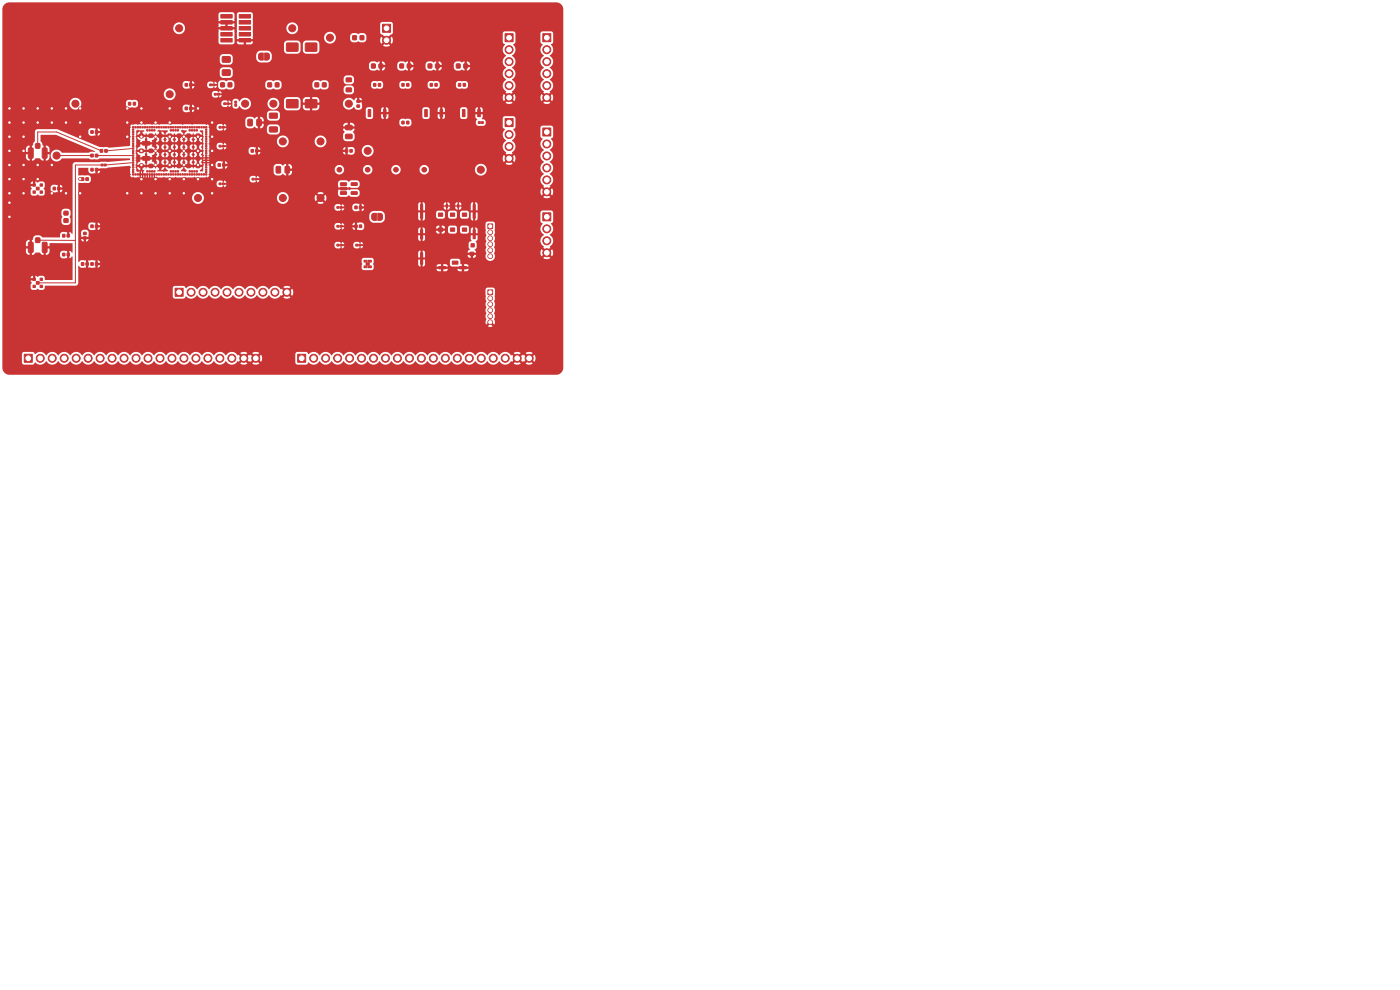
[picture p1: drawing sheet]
<svg xmlns="http://www.w3.org/2000/svg" width="297mm" height="210mm" viewBox="0 0 297 210" stroke-linecap="round" stroke-linejoin="round" font-family="sans-serif">
<g fill="#c83434" stroke="#c83434" stroke-width=".21">
<path d="M71.5 51.8h.4v.4h-.4z"/>
<path d="M72.1 51.8h.4v.4h-.4z"/>
<path d="M37.1 61.2h1.7v1.7h-1.7z"/>
<path d="M7.7 59.7h.6v.6h-.6z"/>
<path d="M7 59h.5v.5h-.5z"/>
<path d="M7 60.5h.5v.5h-.5z"/>
<path d="M8.5 59h.5v.5h-.5z"/>
<path d="M8.5 60.5h.5v.5h-.5z"/>
<path d="M39.3 17.7h.5v.6h-.5z"/>
<path d="M40.2 17.7h.5v.6h-.5z"/>
<path d="M74.8 7.6h.8v.8h-.8z"/>
<path d="M76.4 7.6h.8v.8h-.8z"/>
<path d="M78.8 13.6h.8v.8h-.8z"/>
<path d="M80.4 13.6h.8v.8h-.8z"/>
<path d="M19.3 55.7h.5v.6h-.5z"/>
<path d="M20.2 55.7h.5v.6h-.5z"/>
<path d="M76.2 47.7h.5v.6h-.5z"/>
<path d="M75.3 47.7h.5v.6h-.5z"/>
<path d="M39.3 22.7h.5v.6h-.5z"/>
<path d="M40.2 22.7h.5v.6h-.5z"/>
<path d="M46.9 3.1h2.3v.7h-2.3z"/>
<path d="M50.7 3.1h2.5v.7h-2.5z"/>
<path d="M46.9 4.4h2.3v.7h-2.3z"/>
<path d="M50.7 4.4h2.5v.7h-2.5z"/>
<path d="M46.9 5.6h2.3v.8h-2.3z"/>
<path d="M50.7 5.6h2.5v.8h-2.5z"/>
<path d="M46.9 6.9h2.3v.7h-2.3z"/>
<path d="M50.7 6.9h2.5v.7h-2.5z"/>
<path d="M46.9 8.2h2.3v.7h-2.3z"/>
<path d="M50.7 8.2h2.5v.7h-2.5z"/>
<path d="M90.1 23.3h.5v1.5h-.5z"/>
<path d="M93.3 23.3h.6v1.5h-.6z"/>
<path d="M45.5 19.8h.4v.4h-.4z"/>
<path d="M46.1 19.8h.4v.4h-.4z"/>
<path d="M115.1 7.2h1.7v1.7h-1.7z"/>
<path d="M19.3 47.7h.5v.6h-.5z"/>
<path d="M20.2 47.7h.5v.6h-.5z"/>
<path d="M47.2 14.8h1.5l.2 .2v.9l-.3 .1h-1.3l-.2-.2z"/>
<path d="M47.2 12h1.5l.2 .2v.9l-.3 .1h-1.3l-.2-.2z"/>
<path d="M77.2 55.2h.3v.4h-.3z"/>
<path d="M77.6 55.2h.3v.4h-.3z"/>
<path d="M78.1 55.2h.3v.4h-.3z"/>
<path d="M78.5 55.2h.3v.4h-.3z"/>
<path d="M78.5 56.4h.3v.4h-.3z"/>
<path d="M78.1 56.4h.3v.4h-.3z"/>
<path d="M77.6 56.4h.3v.4h-.3z"/>
<path d="M77.2 56.4h.3v.4h-.3z"/>
<path d="M77.6 55.8h.7v.5h-.7z"/>
<path d="M52.6 25.3h.7l.2 .1 .1 1.1-.2 .2h-.6l-.2-.1z"/>
<path d="M54.5 25.3h.7l.2 .1v1.1l-.1 .2h-.6l-.2-.1z"/>
<path d="M13.3 53.7h.5v.6h-.5z"/>
<path d="M14.2 53.7h.5v.6h-.5z"/>
<path d="M46.3 34.7h.5v.6h-.5z"/>
<path d="M47.2 34.7h.5v.6h-.5z"/>
<path d="M5.1 75.2h1.7v1.7h-1.7z"/>
<path d="M75.5 51.8h.4v.4h-.4z"/>
<path d="M76.1 51.8h.4v.4h-.4z"/>
<path d="M101.5 25.8h.4v.4h-.4z"/>
<path d="M102.1 25.8h.4v.4h-.4z"/>
<path d="M53.5 37.8h.4v.4h-.4z"/>
<path d="M54.1 37.8h.4v.4h-.4z"/>
<path d="M28.3 21.7h.4v.6h-.4z"/>
<path d="M27.3 21.7h.4v.6h-.4z"/>
<path d="M46.5 38.8h.4v.4h-.4z"/>
<path d="M47.1 38.8h.4v.4h-.4z"/>
<path d="M53.3 31.7h.5v.6h-.5z"/>
<path d="M54.2 31.7h.5v.6h-.5z"/>
<path d="M71.5 43.8h.4v.4h-.4z"/>
<path d="M72.1 43.8h.4v.4h-.4z"/>
<path d="M84.8 13.6h.8v.8h-.8z"/>
<path d="M86.4 13.6h.8v.8h-.8z"/>
<path d="M55 11.4l.3-.1h.6v1.5l-.6-.1-.3-.1z"/>
<path d="M56.1 11.3h.7l.3 .3v.7l-.3 .4-.7 .1z"/>
<path d="M13.3 49.7h.5v.6h-.5z"/>
<path d="M14.2 49.7h.5v.6h-.5z"/>
<path d="M17.3 37.7h.5v.6h-.5z"/>
<path d="M18.2 37.7h.5v.6h-.5z"/>
<path d="M46.8 17.6h.8v.8h-.8z"/>
<path d="M48.4 17.6h.8v.8h-.8z"/>
<path d="M75.7 22.3h.6v.4h-.6z"/>
<path d="M75.7 21.3h.6v.4h-.6z"/>
<path d="M96.8 13.6h.8v.8h-.8z"/>
<path d="M98.4 13.6h.8v.8h-.8z"/>
<path d="M47.5 21.8h.4v.4h-.4z"/>
<path d="M48.1 21.8h.4v.4h-.4z"/>
<path d="M85.3 17.7h.4v.6h-.4z"/>
<path d="M86.3 17.7h.4v.6h-.4z"/>
<path d="M78.1 23.3h.5v1.5h-.5z"/>
<path d="M81.3 23.3h.6v1.5h-.6z"/>
<path d="M7.7 39.7h.6v.6h-.6z"/>
<path d="M7 39h.5v.5h-.5z"/>
<path d="M7 40.5h.5v.5h-.5z"/>
<path d="M8.5 39h.5v.5h-.5z"/>
<path d="M8.5 40.5h.5v.5h-.5z"/>
<path d="M75.3 43.7h.5v.6h-.5z"/>
<path d="M76.2 43.7h.5v.6h-.5z"/>
<path d="M57.2 24h1.5l.2 .2v.7l-.3 .2h-1.3l-.2-.2z"/>
<path d="M57.2 27l1.5-.1 .2 .3v.7l-.3 .1h-1.3l-.2-.2z"/>
<path d="M103.5 47.5h1v1h-1z"/>
<path d="M115.1 27.2h1.7v1.7h-1.7z"/>
<path d="M79.3 17.7h.4v.6h-.4z"/>
<path d="M80.3 17.7h.4v.6h-.4z"/>
<path d="M46.5 30.8h.4v.4h-.4z"/>
<path d="M47.1 30.8h.4v.4h-.4z"/>
<path d="M22.2 31.7h.5v.6h-.5z"/>
<path d="M21.3 31.7h.5v.6h-.5z"/>
<path d="M17.7 49.3h.6v.5h-.6z"/>
<path d="M17.7 50.2h.6v.5h-.6z"/>
<path d="M46.5 26.8h.4v.4h-.4z"/>
<path d="M47.1 26.8h.4v.4h-.4z"/>
<path d="M93 45.2h.9v.7h-.9z"/>
<path d="M95.5 45.2h.9v.7h-.9z"/>
<path d="M98.1 45.2h.9v.7h-.9z"/>
<path d="M93 48.4h.9v.7h-.9z"/>
<path d="M95.5 48.4h.9v.7h-.9z"/>
<path d="M98.1 48.4h.9v.7h-.9z"/>
<path d="M99.9 51.7h.7v.7h-.7z"/>
<path d="M95.9 55.4h1.2v.6h-1.2z"/>
<path d="M89.2 43.4h.5v2.9h-.5z"/>
<path d="M89.2 48.7h.5v1.9h-.5z"/>
<path d="M89.2 53.6h.5v2.4h-.5z"/>
<path d="M93.1 56.5h1.4v.5h-1.4z"/>
<path d="M94.6 43.4h.3v.6h-.3z"/>
<path d="M97.1 43.4h.3v.6h-.3z"/>
<path d="M97.5 56.5h1.4v.5h-1.4z"/>
<path d="M99.7 53.5h.8v.7h-.8z"/>
<path d="M100.4 43.4h.4v2.9h-.4z"/>
<path d="M100.4 48.7h.4v1.9h-.4z"/>
<path d="M73.5 18.7l1-.1 .1 .8-.2 .1h-.9l-.1-.2z"/>
<path d="M73.5 16.6l1-.1 .1 .7-.2 .2h-.9l-.1-.2z"/>
<path d="M66.8 17.6h.8v.8h-.8z"/>
<path d="M68.4 17.6h.8v.8h-.8z"/>
<path d="M63.1 75.2h1.7v1.7h-1.7z"/>
<path d="M22.1 34.8h.4v.4h-.4z"/>
<path d="M21.5 34.8h.4v.4h-.4z"/>
<path d="M85.3 25.7h.4v.6h-.4z"/>
<path d="M86.3 25.7h.4v.6h-.4z"/>
<path d="M90.8 13.6h.8v.8h-.8z"/>
<path d="M92.4 13.6h.8v.8h-.8z"/>
<path d="M115.1 45.2h1.7v1.7h-1.7z"/>
<path d="M58.6 35.3h.7l.2 .1 .1 1.1-.2 .2h-.6l-.2-.1z"/>
<path d="M60.5 35.3h.7l.2 .1 .1 1.1-.2 .2h-.6l-.2-.1z"/>
<path d="M91.3 17.7h.4v.6h-.4z"/>
<path d="M92.3 17.7h.4v.6h-.4z"/>
<path d="M71.5 47.8h.4v.4h-.4z"/>
<path d="M72.1 47.8h.4v.4h-.4z"/>
<path d="M49.8 22.1h.4v.4h-.4z"/>
<path d="M49.8 21.5h.4v.4h-.4z"/>
<path d="M11.3 39.7h.5v.6h-.5z"/>
<path d="M12.2 39.7h.5v.6h-.5z"/>
<path d="M72.2 38.8h1.2l.1 .5h-1.2z"/>
<path d="M72.2 39.7h1.2l.1 .5-1.2 .1z"/>
<path d="M72.2 40.7h1.2l.1 .5h-1.2z"/>
<path d="M74.5 40.7h1.2l.1 .5h-1.2z"/>
<path d="M74.5 38.8h1.2l.1 .5h-1.2z"/>
<path d="M7.6 50.5h.8v.9h-.8z"/>
<path d="M9 51.4h.8l.2 .1v1.8l-.2 .3h-.6l-.2-.2z"/>
<path d="M6.1 51.4h.7l.2 .1v1.8l-.1 .3h-.7l-.2-.2z"/>
<path d="M7.6 30.5h.8v.9h-.8z"/>
<path d="M9 31.4h.8l.2 .1v1.8l-.2 .3h-.6l-.2-.2z"/>
<path d="M6.1 31.4h.7l.2 .1v1.8l-.1 .3h-.7l-.2-.2z"/>
<path d="M107.1 25.2h1.8v1.7h-1.8z"/>
<path d="M56.8 17.6h.8v.8h-.8z"/>
<path d="M58.4 17.6h.8v.8h-.8z"/>
<path d="M43.6 36.9h.3v.2h-.3z"/>
<path d="M43.6 36.4h.3v.2h-.3z"/>
<path d="M43.6 35.9h.3v.2h-.3z"/>
<path d="M43.6 35.4h.3v.2h-.3z"/>
<path d="M43.6 34.9h.3v.2h-.3z"/>
<path d="M43.6 34.4h.3v.2h-.3z"/>
<path d="M43.6 33.9h.3v.2h-.3z"/>
<path d="M43.6 33.4h.3v.2h-.3z"/>
<path d="M43.6 32.9h.3v.2h-.3z"/>
<path d="M43.6 32.4h.3v.2h-.3z"/>
<path d="M43.6 31.9h.3v.2h-.3z"/>
<path d="M43.6 31.4h.3v.2h-.3z"/>
<path d="M43.6 30.9h.3v.2h-.3z"/>
<path d="M43.6 30.4h.3v.2h-.3z"/>
<path d="M43.6 29.9h.3v.2h-.3z"/>
<path d="M43.6 29.4h.3v.2h-.3z"/>
<path d="M43.6 28.9h.3v.2h-.3z"/>
<path d="M43.6 28.4h.3v.2h-.3z"/>
<path d="M43.6 27.9h.3v.2h-.3z"/>
<path d="M43.6 27.4h.3v.2h-.3z"/>
<path d="M43.6 26.9h.3v.2h-.3z"/>
<path d="M43.1 26.9h.3v.2h-.3z"/>
<path d="M42.6 26.9h.3v.2h-.3z"/>
<path d="M42.1 26.9h.3v.2h-.3z"/>
<path d="M41.6 26.9h.3v.2h-.3z"/>
<path d="M41.1 26.9h.3v.2h-.3z"/>
<path d="M40.6 26.9h.3v.2h-.3z"/>
<path d="M40.1 26.9h.3v.2h-.3z"/>
<path d="M39.6 26.9h.3v.2h-.3z"/>
<path d="M39.1 26.9h.3v.2h-.3z"/>
<path d="M38.6 26.9h.3v.2h-.3z"/>
<path d="M38.1 26.9h.3v.2h-.3z"/>
<path d="M37.6 26.9h.3v.2h-.3z"/>
<path d="M37.1 26.9h.3v.2h-.3z"/>
<path d="M36.6 26.9h.3v.2h-.3z"/>
<path d="M36.1 26.9h.3v.2h-.3z"/>
<path d="M35.6 26.9h.3v.2h-.3z"/>
<path d="M35.1 26.9h.3v.2h-.3z"/>
<path d="M34.6 26.9h.3v.2h-.3z"/>
<path d="M34.1 26.9h.3v.2h-.3z"/>
<path d="M33.6 26.9h.3v.2h-.3z"/>
<path d="M33.1 26.9h.3v.2h-.3z"/>
<path d="M32.6 26.9h.3v.2h-.3z"/>
<path d="M32.1 26.9h.3v.2h-.3z"/>
<path d="M31.6 26.9h.3v.2h-.3z"/>
<path d="M31.1 26.9h.3v.2h-.3z"/>
<path d="M30.6 26.9h.3v.2h-.3z"/>
<path d="M30.1 26.9h.3v.2h-.3z"/>
<path d="M29.6 26.9h.3v.2h-.3z"/>
<path d="M29.1 26.9h.3v.2h-.3z"/>
<path d="M28.6 26.9h.3v.2h-.3z"/>
<path d="M28.1 26.9h.3v.2h-.3z"/>
<path d="M28.1 27.4h.3v.2h-.3z"/>
<path d="M28.1 27.9h.3v.2h-.3z"/>
<path d="M28.1 28.4h.3v.2h-.3z"/>
<path d="M28.1 28.9h.3v.2h-.3z"/>
<path d="M28.1 29.4h.3v.2h-.3z"/>
<path d="M28.1 29.9h.3v.2h-.3z"/>
<path d="M28.1 30.4h.3v.2h-.3z"/>
<path d="M28.1 30.9h.3v.2h-.3z"/>
<path d="M28.1 31.4h.3v.2h-.3z"/>
<path d="M28.1 31.9h.3v.2h-.3z"/>
<path d="M28.1 32.4h.3v.2h-.3z"/>
<path d="M28.1 32.9h.3v.2h-.3z"/>
<path d="M28.1 33.4h.3v.2h-.3z"/>
<path d="M28.1 33.9h.3v.2h-.3z"/>
<path d="M28.1 34.4h.3v.2h-.3z"/>
<path d="M28.1 34.9h.3v.2h-.3z"/>
<path d="M28.1 35.4h.3v.2h-.3z"/>
<path d="M28.1 35.9h.3v.2h-.3z"/>
<path d="M28.1 36.4h.3v.2h-.3z"/>
<path d="M28.1 36.9h.3v.2h-.3z"/>
<path d="M28.6 36.9h.3v.2h-.3z"/>
<path d="M29.1 36.9h.3v.2h-.3z"/>
<path d="M29.6 36.9h.3v.2h-.3z"/>
<path d="M30.1 36.9h.3v.2h-.3z"/>
<path d="M30.6 36.9h.3v.2h-.3z"/>
<path d="M31.1 36.9h.3v.2h-.3z"/>
<path d="M31.6 36.9h.3v.2h-.3z"/>
<path d="M32.1 36.9h.3v.2h-.3z"/>
<path d="M32.6 36.9h.3v.2h-.3z"/>
<path d="M33.1 36.9h.3v.2h-.3z"/>
<path d="M33.6 36.9h.3v.2h-.3z"/>
<path d="M34.1 36.9h.3v.2h-.3z"/>
<path d="M34.6 36.9h.3v.2h-.3z"/>
<path d="M35.1 36.9h.3v.2h-.3z"/>
<path d="M35.6 36.9h.3v.2h-.3z"/>
<path d="M36.1 36.9h.3v.2h-.3z"/>
<path d="M36.6 36.9h.3v.2h-.3z"/>
<path d="M37.1 36.9h.3v.2h-.3z"/>
<path d="M37.6 36.9h.3v.2h-.3z"/>
<path d="M38.1 36.9h.3v.2h-.3z"/>
<path d="M38.6 36.9h.3v.2h-.3z"/>
<path d="M39.1 36.9h.3v.2h-.3z"/>
<path d="M39.6 36.9h.3v.2h-.3z"/>
<path d="M40.1 36.9h.3v.2h-.3z"/>
<path d="M40.6 36.9h.3v.2h-.3z"/>
<path d="M41.1 36.9h.3v.2h-.3z"/>
<path d="M41.6 36.9h.3v.2h-.3z"/>
<path d="M42.1 36.9h.3v.2h-.3z"/>
<path d="M42.6 36.9h.3v.2h-.3z"/>
<path d="M43.1 36.9h.3v.2h-.3z"/>
<path d="M41.7 34.9h.6v.6h-.6z"/>
<path d="M41.7 33.3h.6v.6h-.6z"/>
<path d="M41.7 31.7h.6v.6h-.6z"/>
<path d="M41.7 30.1h.6v.6h-.6z"/>
<path d="M41.7 28.5h.6v.6h-.6z"/>
<path d="M39.7 34.9h.6v.6h-.6z"/>
<path d="M39.7 33.3h.6v.6h-.6z"/>
<path d="M39.7 31.7h.6v.6h-.6z"/>
<path d="M39.7 30.1h.6v.6h-.6z"/>
<path d="M39.7 28.5h.6v.6h-.6z"/>
<path d="M37.7 34.9h.6v.6h-.6z"/>
<path d="M37.7 33.3h.6v.6h-.6z"/>
<path d="M37.7 31.7h.6v.6h-.6z"/>
<path d="M37.7 30.1h.6v.6h-.6z"/>
<path d="M37.7 28.5h.6v.6h-.6z"/>
<path d="M35.7 34.9h.6v.6h-.6z"/>
<path d="M35.7 33.3h.6v.6h-.6z"/>
<path d="M35.7 31.7h.6v.6h-.6z"/>
<path d="M35.7 30.1h.6v.6h-.6z"/>
<path d="M35.7 28.5h.6v.6h-.6z"/>
<path d="M33.7 34.9h.6v.6h-.6z"/>
<path d="M33.7 33.3h.6v.6h-.6z"/>
<path d="M33.7 31.7h.6v.6h-.6z"/>
<path d="M33.7 30.1h.6v.6h-.6z"/>
<path d="M33.7 28.5h.6v.6h-.6z"/>
<path d="M31.7 34.9h.6v.6h-.6z"/>
<path d="M31.7 31.7h.6v.6h-.6z"/>
<path d="M31.7 28.5h.6v.6h-.6z"/>
<path d="M30.3 33.3l1.4-.1 .1 .7-.2 .1h-1.3l-.1-.2z"/>
<path d="M30.3 30.1l1.4-.1 .1 .7-.2 .1h-1.3l-.1-.2z"/>
<path d="M29.7 34.9h.6v.6h-.6z"/>
<path d="M29.7 31.7h.6v.6h-.6z"/>
<path d="M29.7 28.5h.6v.6h-.6z"/>
<path d="M41.6 27.5h.3v.3h-.3z"/>
<path d="M41.1 27.5h.3v.3h-.3z"/>
<path d="M40.6 27.5h.3v.3h-.3z"/>
<path d="M40.1 27.5h.3v.3h-.3z"/>
<path d="M37.6 27.5h.3v.3h-.3z"/>
<path d="M37.1 27.5h.3v.3h-.3z"/>
<path d="M36.6 27.5h.3v.3h-.3z"/>
<path d="M36.1 27.5h.3v.3h-.3z"/>
<path d="M32.6 27.5h.3v.3h-.3z"/>
<path d="M32.1 27.5h.3v.3h-.3z"/>
<path d="M31.6 27.5h.3v.3h-.3z"/>
<path d="M31.1 27.5h.3v.3h-.3z"/>
<path d="M31.1 36.2h.3v.3h-.3z"/>
<path d="M31.6 36.2h.3v.3h-.3z"/>
<path d="M32.1 36.2h.3v.3h-.3z"/>
<path d="M32.6 36.2h.3v.3h-.3z"/>
<path d="M36.1 36.2h.3v.3h-.3z"/>
<path d="M36.6 36.2h.3v.3h-.3z"/>
<path d="M37.1 36.2h.3v.3h-.3z"/>
<path d="M37.6 36.2h.3v.3h-.3z"/>
<path d="M40.1 36.2h.3v.3h-.3z"/>
<path d="M40.6 36.2h.3v.3h-.3z"/>
<path d="M41.1 36.2h.3v.3h-.3z"/>
<path d="M41.6 36.2h.3v.3h-.3z"/>
<path d="M103.5 61.5h1v1h-1z"/>
<path d="M20.2 32.7h.5v.6h-.5z"/>
<path d="M19.3 32.7h.5v.6h-.5z"/>
<path d="M13.6 46.4h.8v.8h-.8z"/>
<path d="M13.6 44.8h.8v.8h-.8z"/>
<path d="M60.8 21.2h2.4v1.6h-2.4z"/>
<path d="M64.8 21.2h2.4v1.6h-2.4z"/>
<path d="M81.1 5.2h1.7v1.7h-1.7z"/>
<path d="M19.3 27.7h.5v.6h-.5z"/>
<path d="M20.2 27.7h.5v.6h-.5z"/>
<path d="M17.3 55.7h.5v.6h-.5z"/>
<path d="M18.2 55.7h.5v.6h-.5z"/>
<path d="M44.5 17.8h.4v.4h-.4z"/>
<path d="M45.1 17.8h.4v.4h-.4z"/>
<path d="M73.3 28.5h1.3l.1 .2v.6l-.2 .2-1.1-.1-.1-.2z"/>
<path d="M73.3 26.6h1.3l.1 .2v.6l-.2 .2-1.1-.1-.1-.2z"/>
<path d="M97.3 17.7h.4v.6h-.4z"/>
<path d="M98.3 17.7h.4v.6h-.4z"/>
<path d="M74.2 31.7h.5v.6h-.5z"/>
<path d="M73.3 31.7h.5v.6h-.5z"/>
<path d="M98.1 23.3h.5v1.5h-.5z"/>
<path d="M101.3 23.3h.6v1.5h-.6z"/>
<path d="M107.1 7.2h1.8v1.7h-1.8z"/>
<path d="M79 45.4l.8-.1v1.5l-.6-.1-.3-.3v-.7z"/>
<path d="M80.1 45.3h.7l.3 .3v.7l-.3 .4-.7 .1z"/>
<path d="M19.3 35.7h.5v.6h-.5z"/>
<path d="M20.2 35.7h.5v.6h-.5z"/>
<path d="M60.8 9.2h2.4v1.6h-2.4z"/>
<path d="M64.8 9.2h2.4v1.6h-2.4z"/>
<circle cx="40.5" cy="62" r=".85"/>
<circle cx="43.1" cy="62" r=".85"/>
<circle cx="45.6" cy="62" r=".85"/>
<circle cx="48.2" cy="62" r=".85"/>
<circle cx="50.7" cy="62" r=".85"/>
<circle cx="53.2" cy="62" r=".85"/>
<circle cx="55.8" cy="62" r=".85"/>
<circle cx="58.3" cy="62" r=".85"/>
<circle cx="60.9" cy="62" r=".85"/>
<circle cx="60" cy="30" r=".75"/>
<circle cx="78" cy="36" r=".5"/>
<circle cx="116" cy="10.5" r=".85"/>
<circle cx="116" cy="13.1" r=".85"/>
<circle cx="116" cy="15.6" r=".85"/>
<circle cx="116" cy="18.2" r=".85"/>
<circle cx="116" cy="20.7" r=".85"/>
<circle cx="84" cy="36" r=".5"/>
<circle cx="52" cy="22" r=".75"/>
<circle cx="8.5" cy="76" r=".85"/>
<circle cx="11.1" cy="76" r=".85"/>
<circle cx="13.6" cy="76" r=".85"/>
<circle cx="16.2" cy="76" r=".85"/>
<circle cx="18.7" cy="76" r=".85"/>
<circle cx="21.2" cy="76" r=".85"/>
<circle cx="23.8" cy="76" r=".85"/>
<circle cx="26.3" cy="76" r=".85"/>
<circle cx="28.9" cy="76" r=".85"/>
<circle cx="31.4" cy="76" r=".85"/>
<circle cx="33.9" cy="76" r=".85"/>
<circle cx="36.5" cy="76" r=".85"/>
<circle cx="39" cy="76" r=".85"/>
<circle cx="41.6" cy="76" r=".85"/>
<circle cx="44.1" cy="76" r=".85"/>
<circle cx="46.6" cy="76" r=".85"/>
<circle cx="49.2" cy="76" r=".85"/>
<circle cx="51.7" cy="76" r=".85"/>
<circle cx="54.3" cy="76" r=".85"/>
<circle cx="68" cy="42" r=".75"/>
<circle cx="42" cy="42" r=".75"/>
<circle cx="60" cy="42" r=".75"/>
<circle cx="62" cy="6" r=".75"/>
<circle cx="72" cy="36" r=".5"/>
<circle cx="16" cy="22" r=".75"/>
<circle cx="68" cy="30" r=".75"/>
<circle cx="58" cy="22" r=".75"/>
<circle cx="104" cy="49.3" r=".5"/>
<circle cx="104" cy="50.5" r=".5"/>
<circle cx="104" cy="51.8" r=".5"/>
<circle cx="104" cy="53.1" r=".5"/>
<circle cx="104" cy="54.4" r=".5"/>
<circle cx="70" cy="8" r=".75"/>
<circle cx="116" cy="30.5" r=".85"/>
<circle cx="116" cy="33.1" r=".85"/>
<circle cx="116" cy="35.6" r=".85"/>
<circle cx="116" cy="38.2" r=".85"/>
<circle cx="116" cy="40.7" r=".85"/>
<circle cx="66.5" cy="76" r=".85"/>
<circle cx="69.1" cy="76" r=".85"/>
<circle cx="71.6" cy="76" r=".85"/>
<circle cx="74.2" cy="76" r=".85"/>
<circle cx="76.7" cy="76" r=".85"/>
<circle cx="79.2" cy="76" r=".85"/>
<circle cx="81.8" cy="76" r=".85"/>
<circle cx="84.3" cy="76" r=".85"/>
<circle cx="86.9" cy="76" r=".85"/>
<circle cx="89.4" cy="76" r=".85"/>
<circle cx="91.9" cy="76" r=".85"/>
<circle cx="94.5" cy="76" r=".85"/>
<circle cx="97" cy="76" r=".85"/>
<circle cx="99.6" cy="76" r=".85"/>
<circle cx="102.1" cy="76" r=".85"/>
<circle cx="104.6" cy="76" r=".85"/>
<circle cx="107.2" cy="76" r=".85"/>
<circle cx="109.7" cy="76" r=".85"/>
<circle cx="112.3" cy="76" r=".85"/>
<circle cx="116" cy="48.5" r=".85"/>
<circle cx="116" cy="51.1" r=".85"/>
<circle cx="116" cy="53.6" r=".85"/>
<circle cx="74" cy="22" r=".75"/>
<circle cx="90" cy="36" r=".5"/>
<circle cx="12" cy="33" r=".75"/>
<circle cx="36" cy="20" r=".75"/>
<circle cx="78" cy="32" r=".75"/>
<circle cx="38" cy="6" r=".75"/>
<circle cx="102" cy="36" r=".75"/>
<circle cx="108" cy="28.5" r=".85"/>
<circle cx="108" cy="31.1" r=".85"/>
<circle cx="108" cy="33.6" r=".85"/>
<circle cx="104" cy="63.3" r=".5"/>
<circle cx="104" cy="64.5" r=".5"/>
<circle cx="104" cy="65.8" r=".5"/>
<circle cx="104" cy="67.1" r=".5"/>
<circle cx="104" cy="68.4" r=".5"/>
<circle cx="82" cy="8.5" r=".85"/>
<circle cx="108" cy="10.5" r=".85"/>
<circle cx="108" cy="13.1" r=".85"/>
<circle cx="108" cy="15.6" r=".85"/>
<circle cx="108" cy="18.2" r=".85"/>
<circle cx="108" cy="20.7" r=".85"/>
<circle cx="42" cy="29" r=".3"/>
<circle cx="5" cy="35" r=".3"/>
<circle cx="5" cy="26" r=".3"/>
<circle cx="42" cy="38" r=".3"/>
<circle cx="17" cy="26" r=".3"/>
<circle cx="2" cy="29" r=".3"/>
<circle cx="36" cy="26" r=".3"/>
<circle cx="27" cy="29" r=".3"/>
<circle cx="42" cy="35" r=".3"/>
<circle cx="36" cy="23" r=".3"/>
<circle cx="45" cy="26" r=".3"/>
<circle cx="17" cy="29" r=".3"/>
<circle cx="39" cy="35" r=".3"/>
<circle cx="5" cy="32" r=".3"/>
<circle cx="30" cy="41" r=".3"/>
<circle cx="2" cy="26" r=".3"/>
<circle cx="14" cy="23" r=".3"/>
<circle cx="45" cy="41" r=".3"/>
<circle cx="17" cy="41" r=".3"/>
<circle cx="45" cy="32" r=".3"/>
<circle cx="2" cy="35" r=".3"/>
<circle cx="42" cy="32" r=".3"/>
<circle cx="36" cy="32" r=".3"/>
<circle cx="27" cy="26" r=".3"/>
<circle cx="8" cy="26" r=".3"/>
<circle cx="2" cy="38" r=".3"/>
<circle cx="8" cy="38" r=".3"/>
<circle cx="45" cy="38" r=".3"/>
<circle cx="11" cy="23" r=".3"/>
<circle cx="33" cy="29" r=".3"/>
<circle cx="45" cy="29" r=".3"/>
<circle cx="17" cy="23" r=".3"/>
<circle cx="33" cy="26" r=".3"/>
<circle cx="36" cy="41" r=".3"/>
<circle cx="39" cy="29" r=".3"/>
<circle cx="45" cy="35" r=".3"/>
<circle cx="33" cy="41" r=".3"/>
<circle cx="33" cy="35" r=".3"/>
<circle cx="42" cy="23" r=".3"/>
<circle cx="30" cy="35" r=".3"/>
<circle cx="5" cy="41" r=".3"/>
<circle cx="11" cy="26" r=".3"/>
<circle cx="5" cy="23" r=".3"/>
<circle cx="2" cy="32" r=".3"/>
<circle cx="2" cy="46" r=".3"/>
<circle cx="30" cy="29" r=".3"/>
<circle cx="8" cy="35" r=".3"/>
<circle cx="36" cy="29" r=".3"/>
<circle cx="30" cy="38" r=".3"/>
<circle cx="39" cy="38" r=".3"/>
<circle cx="30" cy="26" r=".3"/>
<circle cx="11" cy="41" r=".3"/>
<circle cx="14" cy="41" r=".3"/>
<circle cx="39" cy="32" r=".3"/>
<circle cx="30" cy="32" r=".3"/>
<circle cx="2" cy="41" r=".3"/>
<circle cx="8" cy="23" r=".3"/>
<circle cx="27" cy="23" r=".3"/>
<circle cx="2" cy="43" r=".3"/>
<circle cx="27" cy="41" r=".3"/>
<circle cx="2" cy="23" r=".3"/>
<circle cx="39" cy="41" r=".3"/>
<circle cx="33" cy="32" r=".3"/>
<circle cx="36" cy="35" r=".3"/>
<circle cx="36" cy="38" r=".3"/>
<circle cx="30" cy="23" r=".3"/>
<circle cx="14" cy="26" r=".3"/>
<circle cx="5" cy="29" r=".3"/>
<circle cx="11" cy="35" r=".3"/>
<circle cx="5" cy="38" r=".3"/>
<circle cx="33" cy="38" r=".3"/>
<circle cx="17" cy="38" r=".3"/>
</g>
<path d="M8 31v-3h4l9.5 4M12 33h7.5M20.5 33h7.7M21.7 35h-5.7v25h-8M28.2 31.5l-5.7 .5M28.2 34.5l-5.9 .5M8 51h8" fill="none" stroke="#c83434" stroke-width=".21"/>
<path d="M.9 1l.5-.4 .6-.1h116a1.5 1.5 0 0 1 1.5 1.5v76a1.5 1.5 0 0 1-1.5 1.5h-116a1.5 1.5 0 0 1-1.5-1.5v-2.9h4.1l.1 1.9 .3 .3h2l.4-.4a1.49 1.49 0 0 0 2.4-.3 1.45 1.45 0 0 0 2.6 0 1.45 1.45 0 0 0 2.5 0 1.45 1.45 0 0 0 2.5 0 1.45 1.45 0 0 0 2.6 0 1.45 1.45 0 0 0 2.5 0 1.45 1.45 0 0 0 2.6 0 1.45 1.45 0 0 0 2.5 0 1.45 1.45 0 0 0 2.5 0 1.45 1.45 0 0 0 2.6 0 1.45 1.45 0 0 0 2.5 0 1.45 1.45 0 0 0 2.6 0 1.45 1.45 0 0 0 2.5 0 1.45 1.45 0 0 0 2.5 0 1.45 1.45 0 0 0 2.6 0 1.45 1.45 0 0 0 2.5 0 1.45 1.45 0 0 0 2.6 0l.1 .2 .6-.7 .4 .4-.6 .7a1.34 1.34 0 0 0 1.5-.1l-.7-.6 .4-.4 .6 .7 .2-.2 .1 .2 .7-.7 .3 .4-.6 .6a1.33 1.33 0 0 0 1.5 0l-.6-.6 .3-.4 .7 .6a1.34 1.34 0 0 0 0-1.5l-.7 .7-.3-.4 .4-.4h7.8l.1 1.9 .2 .3h2.1l.4-.4a1.49 1.49 0 0 0 2.4-.3 1.45 1.45 0 0 0 2.6 0 1.45 1.45 0 0 0 2.5 0 1.45 1.45 0 0 0 2.5 0 1.45 1.45 0 0 0 2.6 0 1.45 1.45 0 0 0 2.5 0 1.45 1.45 0 0 0 2.6 0 1.45 1.45 0 0 0 2.5 0 1.45 1.45 0 0 0 2.5 0 1.45 1.45 0 0 0 2.6 0 1.45 1.45 0 0 0 2.5 0 1.45 1.45 0 0 0 2.6 0 1.45 1.45 0 0 0 2.5 0 1.45 1.45 0 0 0 2.5 0 1.45 1.45 0 0 0 2.6 0 1.45 1.45 0 0 0 2.5 0 1.45 1.45 0 0 0 2.6 0l.1 .2 .6-.7 .4 .4-.6 .7a1.34 1.34 0 0 0 1.5-.1l-.7-.6 .4-.4 .6 .7 .2-.2 .1 .2 .7-.7 .3 .4-.6 .6a1.33 1.33 0 0 0 1.5 0l-.6-.6 .3-.4 .7 .6a1.34 1.34 0 0 0 0-1.5l-.7 .7-.3-.4 .6-.7a1.34 1.34 0 0 0-1.5 .1l.6 .6-.3 .4-.7-.7-.1 .2-.2-.2-.6 .7-.4-.4 .7-.6a1.33 1.33 0 0 0-1.5 0l.6 .6-.4 .4-.6-.7-.1 .2a1.51 1.51 0 0 0-2.6 0 1.45 1.45 0 0 0-2.5 0 1.45 1.45 0 0 0-2.6 0 1.45 1.45 0 0 0-2.5 0 1.45 1.45 0 0 0-2.6 0 1.45 1.45 0 0 0-2.5 0 1.45 1.45 0 0 0-2.5 0 1.45 1.45 0 0 0-2.6 0 1.45 1.45 0 0 0-2.5 0 1.45 1.45 0 0 0-2.6 0 1.45 1.45 0 0 0-2.5 0 1.45 1.45 0 0 0-2.5 0 1.45 1.45 0 0 0-2.6 0 1.45 1.45 0 0 0-2.5 0 1.45 1.45 0 0 0-2.6 0 1.45 1.45 0 0 0-2.5 0 1.48 1.48 0 0 0-2.4-.3l-.2-.3-.3-.2-1.9 .1-.4 .4h-7.8l.2-.2a1.33 1.33 0 0 0-1.5 0l.6 .6-.3 .4-.7-.7-.1 .2-.2-.2-.6 .7-.4-.4 .7-.6a1.33 1.33 0 0 0-1.5 0l.6 .6-.4 .4-.6-.7-.1 .2a1.51 1.51 0 0 0-2.6 0 1.45 1.45 0 0 0-2.5 0 1.45 1.45 0 0 0-2.6 0 1.45 1.45 0 0 0-2.5 0 1.45 1.45 0 0 0-2.6 0 1.45 1.45 0 0 0-2.5 0 1.45 1.45 0 0 0-2.5 0 1.45 1.45 0 0 0-2.6 0 1.45 1.45 0 0 0-2.5 0 1.45 1.45 0 0 0-2.6 0 1.45 1.45 0 0 0-2.5 0 1.45 1.45 0 0 0-2.5 0 1.45 1.45 0 0 0-2.6 0 1.45 1.45 0 0 0-2.5 0 1.45 1.45 0 0 0-2.6 0 1.45 1.45 0 0 0-2.5 0 1.48 1.48 0 0 0-2.4-.3l-.2-.3-.3-.2-1.9 .1-.4 .4h-4.1v-5.9h103l.4 .2 .6-.2-.5-.5-.5 .5h-103v-8.7h6l.1 .7 .4 .3h.6l.4-.3 .4 .3h.7l.4-.4h27.1l.1 1.9 .2 .3h2.1l.4-.4a1.56 1.56 0 0 0 2.4-.3 1.45 1.45 0 0 0 2.6 0 1.45 1.45 0 0 0 2.5 0 1.45 1.45 0 0 0 2.5 0 1.45 1.45 0 0 0 2.6 0 1.45 1.45 0 0 0 2.5 0 1.45 1.45 0 0 0 2.6 0 1.45 1.45 0 0 0 2.5 0l.1 .2 .7-.7 .3 .4-.5 .7a1.34 1.34 0 0 0 1.4-.1l-.6-.6 .3-.4 .7 .7 .2-.7-.1-.6h40.9v1.9l.2 .6a1.18 1.18 0 0 0 0 1.2 1.18 1.18 0 0 0 0 1.3 1.18 1.18 0 0 0 0 1.3l-.2 .5 .1 .6 .6-.6v.2a.33 .33 0 0 0 .4 .2 .33 .33 0 0 0 .2-.4l.6 .6 .1-.6-.2-.6a1.18 1.18 0 0 0 0-1.3 1.18 1.18 0 0 0 0-1.3 1.18 1.18 0 0 0 0-1.2l.2-.5v-1.9l-.1-.4-.4-.1h-1.1l-.4 .5h-40.9l-.1-.3-.7 .7-.3-.4 .6-.7a1.34 1.34 0 0 0-1.5 .1l.6 .6-.3 .4-.7-.7-.1 .2a1.51 1.51 0 0 0-2.6 0 1.45 1.45 0 0 0-2.5 0 1.45 1.45 0 0 0-2.5 0 1.45 1.45 0 0 0-2.6 0 1.45 1.45 0 0 0-2.5 0 1.45 1.45 0 0 0-2.6 0 1.45 1.45 0 0 0-2.5 0 1.48 1.48 0 0 0-2.4-.3l-.2-.3-.3-.2-1.9 .1-.4 .4h-27.1l.1-.5h6.5l.3-.1 .2-.4v-3.7l.7 .4h.9v-1.6h.5v1.6h1.5l.1-.5h.4v.5l.4-.2 .2-.3h-1v-.5h1l-.2-.4-.4-.2v.6h-.4l-.1-.6h-2.9l-.6 .4-.1-.4h60.1l.2 .8-.2 .9 .5 .4h1.6l.4-.2h13.4l.3 .4h.6v-.5h.5v.5h.7l.3-.4h2l.3 .4h.7v-.5h.5v.5h.5l.3-.1 .1-.3h-20.2v-1h9.5l.2 .3 .3 .1v-1.4h.5v1.4h3.8v-.5h.5v.5h1l-.1-.3-.4-.2h-1.5l-.4 .5h-2.7l.3-.4v-.8h5.2l.1 .8 .3 .4h2.2v-.5h.5v.5h.9l-.1-.3-.3-.2h-1.3l-.1-.9-.4-.2h-1.4l-.4 .4h-5.2v-.2h-1.5v1h-9.5l.1-1-.5-.4h-1.7l-.4 .5h-60.1v-1.6h72.1v1h.5v-1.5h.5v1.5h.5v-.4h9l.3 .4 .3 .1v-.6h.5v.6a.52 .52 0 0 0 .7-.6h-1.8v.1h-9l-.1-.8h9.1v.2h1.8l-.3-.7 .4-.4v-.9l-.2-.4 .4-.5v-.8h-1.4v.8l.2 .4-.4 .1-.3 .4v.9l.3 .4-.5 .5h-9.1l-.3-.3h-.6l-.3 .2-.2 .3h-72.1v-1.7h54.3l.1 .5 .5 .3h.6l.3-.3 .1 .3 .4-.2 .1-.3h-.5l-.1-.3h2.5l.1 .4 .2 .3 .9 .1 .3-.3 .1 .3 .3-.1 .2-.4h-.5l-.1-.3 .6-.1v-.2l-.5-.3-.1 .3-.4-.3a.75 .75 0 0 0-1.1 .6h-2.5l.6-.2-.4-.4-.1 .3-.5-.3a.75 .75 0 0 0-1.1 .6h-54.3v-1.2h.6l.2 .4 .3 .2v-.6h.6v.6l.3-.2 .2-.4h-2.2h72.1l.2 .3 .3 .1v-1.2h.5v1.2l.5-.4v-.8h-1.5v.8h-72.1v-1.4h.6v.9h1.6v-.5v-.6l-.5-.4-.7 .1-.4 .5h-.6v-1.5h2.1l.1 .6 .5 .4h.9l.1-.5h.4v.5l.4-.2 .2-.3h-1v-.4h50.6l.1 .5 .4 .3h.7l.3-.3 .2 .3 .4-.4h1.7l.2 .3 .4 .2v-.5l-2.8-.1-.1-.4h3.3l.1 1 12.9-.1v.8h.5v-1.3h.5v1.3h.5v-.4h2.3l.3 .4 .4 .1v-.6h.5v.6h.3l.4-.3v-.3l-4.2 .1v-.5l-.3-.3h2.6v.2h.7v-.6h.5v.6l1.3-.2 .1 .9 .3 .4 1.3-.1 .2-.3 .1-.9h.6l.1 1.1 .3 .2h1l.4-.3 .1-.6h.4v.8h.5v-1.3h.4v1.3h.5v-1l-.4-.3h-.6l-.4 .5h-.4l-.1-.6-.4-.2h-1l-.4 .4h-.6l-.2-.3-.3-.1h-1.1l-.4 .4h-.6l-.4-.4h-1l-.3 .1-.2 .3-3.4-.1-.4 .5h-11.7l.3-.4-.2-.8h25.9v2.1a.61 .61 0 0 1 0 .8l.2 .8a1.18 1.18 0 0 0 0 1.3 1.18 1.18 0 0 0 0 1.3 1.02 1.02 0 0 0 .2 1.3 1.02 1.02 0 0 0 1.4-.1 1.02 1.02 0 0 0 0-1.3l.2-.5-.2-.8a1.18 1.18 0 0 0 0-1.3 1.18 1.18 0 0 0 0-1.2l.2-.5v-1.9l-.1-.4-.4-.1h-1.1l-.4 .5h-25.9l-.4-.3h-.9l-.1 .6h-2.7h2.3v-.6l-.4 .2-.2 .4h-1.7l-.4-.5-.1 .3-.5-.3a.75 .75 0 0 0-1.1 .6h-50.6v-.1l1-.1-.2-.3-.4-.2v.6h-.4l-.1-.6h-.5h-.6l-.4 .6h-2.1v-2.1h61.7l.1 .9 .4 .5 .5 .2h1.4l.6-.3 .4-.7h7l.2 .3 .3 .2v-1.7h.5v1.7l.3-.2 .2-.2v-1.3h2.3v.9l.5 .4h1l.3-.2 .1-1.1h.6l.1 .9 .2 .3 1.3 .1 .3-.4 .1-.9h.6v.9l.2 .3h2.1l.1 .3 .4 .2v-1.7h.4l.1 1.7 .4-.4v-1.3h13.3l.1 1.9 .4 .4a1.56 1.56 0 0 0 .3 2.4 1.45 1.45 0 0 0 0 2.6l-.2 .1 .7 .6-.4 .4-.7-.6a1.34 1.34 0 0 0 .1 1.5l.6-.7 .4 .4-.6 .7a1.34 1.34 0 0 0 1.5-.1l-.7-.6 .4-.4 .7 .6a1.34 1.34 0 0 0-.1-1.4l-.6 .6-.4-.4 .7-.6-.2-.1a1.51 1.51 0 0 0 0-2.6 1.48 1.48 0 0 0 .3-2.4l.3-.2 .2-.3-.1-1.9-.4-.4-1.9 .1-.4 .4h-14.7v1.2h-.7l.3-.3v-.9l-.5-.4h-1l-.4 .4h-.6l-.2-.3-.3-.1h-1.1l-.4 .4h-.6l-.1-.3-.3-.1h-1.1l-.4 .4h-3.8v1.2h-7l-.2-1.1-.8-.5-1.7 .1-.5 .4-.2 .5h-61.7v-1.8h54.3a.72 .72 0 0 0 .3 .7 .72 .72 0 0 0 .8 .1l.4-.3 .1 .3 .5-.3v-.2h-.5v-.4h2.2l.1 .6 .3 .4h1.1l.1-.5h.4v.5l.4-.2 .2-.3h-1v-.5h1l-.3-.5h11.7v1.3h.5v-1.7h.5v1.7h.5v-.6h3.9l.2 .3 .3 .2v-.7h.3v.7l.4-.2 .1-.3h1.2l.1 .3 .4 .2v-.7h.3v.7l.4-.3 .1-.4h-1.3v.2h-1.2v-.2h-1.3v.2h-3.9v-.7h3.9v.2h.5v-.6h.3v.6h.5v-.2h1.2v.2h.5v-.6h.3v.6h.5v-.2h2v1.3h.5v-1.7h.4v1.7h.5v-1.3l-.2-.4h-.8l-.4 .4h-2a.67 .67 0 0 0-.9-.4l-.3 .1-.1 .3h-1.2a.67 .67 0 0 0-.8-.4l-.3 .1-.2 .3h-3.9l-.2-.3-.3-.1h-.7l-.3 .4h-11.7l-.3-.1v.6h-.4l-.1-.6h-1.1l-.4 .6h-1.7l-.2-.4-.3-.1-.1 .3-.4-.3a.72 .72 0 0 0-1.1 .6h-54.3v-2h24.1v.2a1.25 1.25 0 0 0 1.4 1.2 1.25 1.25 0 0 0 1.2-1.4h15.4v.2a1.25 1.25 0 0 0 2 .9l6.6 .1a1.24 1.24 0 0 0 1.4-.1l-.7-.6-.7 .6h-6.6l.5-.5 .1-.6h5.4l.3 .8 .6-.7h.8l.6 .7a1.24 1.24 0 0 0 0-1.4l-.6 .7h-.8l-.6-.7-.3 .6h-5.4l-.2-.6-.4-.3h6.6l.7 .6 .7-.7a1.25 1.25 0 0 0-1.4 .1l-6.6-.1a1.25 1.25 0 0 0-2 1h-15.4l-.1-.2a1.25 1.25 0 0 0-1.3-1 1.25 1.25 0 0 0-1.2 1.2h-24.1v-1.2h55.1v.7l.6 .4 1.2-.1 .5-.3 .5 .3h1.3l.4-.2 .1-.3v-.7l-.6-.4-1.2 .1-.4 .1-.6-.1h-1.3l-.5 .1v.4h-55.1v-1.8h29.3l.1 .5 .5 .3h.6l.3-.3 .1 .3 .4-.2 .1-.3h-.5l-.1-.4h24.3v1l.6 .1 1.2-.1 .6-.1 .4 .1h1.3l.4-.2 .1-.3v-.7l-.6-.4-1.2 .1-.5 .3-.5-.3h-1.3l-.4 .2-.1 .3h-24.3h.6l-.2-.4-.3-.1-.1 .3-.4-.3a.75 .75 0 0 0-1.1 .6l-29.3-.1h2.3l.3-.4 .1-.5h33.6a.72 .72 0 0 0 .3 .7 .72 .72 0 0 0 .8 .1l.4-.3 .1 .3 .3-.1 .2-.4-.6-.1 .1-.3h.5l-.1-.3-.4-.2-.1 .3-.4-.3a.75 .75 0 0 0-1.1 .6h-33.6l-.2-.5-.4-.2h-2.1v-1.5l2-.1 .2 .8 .3 .4h1.1l.1-.5h.4v.5l.4-.2 .2-.3h-1l.2-.5 2-.1 5-.5 .3 .3-.2 .2 .1 1.4a.28 .28 0 0 0 0 .4 .28 .28 0 0 0 .4 0l1 .1 .2-.1 .3 .1v-.4h.3v.4h.2v-.4h.3v.4h.2v-.4l-1.2-.1v-.2h.2v-.5h.3v.5h.2v-.5h-.7l-.1 .1-.4-.2v-.6l-.2-.2h.4a.69 .69 0 0 0 .7 .6v-.6h.5v.6h.3v.2l-.2 .1v.5l.6 .1-.1 .6h.2l.1-.6 .2 .1v.5h.2l.1-.6 .2 .1v.5h.2l.1-.6 .2 .1v.5h.2l.1-.6 .2 .1v.5l.3-.1 .4 .2 1-.1 .1-.1 .4 .2 2-.1 .1-.1 .4 .2 1.5-.1 .1-.1 .4 .2 1.5-.1 .1-.1 .4 .2 2.3-.1a.28 .28 0 0 0 .4-.1 .28 .28 0 0 0 0-.4l.1-.2v-1.5l-.2-.5 .2-.1h1.3l.1 .6 .5 .4h.9l.1-.5h.4v.5l.5-.3h9.8l.1 1.1 .4 .6h1l.5-.3 .7 .3v-.9h.5v.9a.78 .78 0 0 0 .7-.9h-1.2v-.4h10.3a1.01 1.01 0 0 0 1 1.1 1.01 1.01 0 0 0 1-1.1h4v.2a1.01 1.01 0 0 0 1.1 .9 1.01 1.01 0 0 0 .9-1.1h4v.2a1.01 1.01 0 0 0 1.1 .9 1.01 1.01 0 0 0 .9-1.1h4v.2a1.01 1.01 0 0 0 1.1 .9 1.01 1.01 0 0 0 .9-1.1h9.7v.2a1.25 1.25 0 0 0 2 1 1.25 1.25 0 0 0 0-2.2 1.25 1.25 0 0 0-2 1h-9.7a1.01 1.01 0 0 0-1-.9 1.01 1.01 0 0 0-1 .9h-4v-.2a1.01 1.01 0 0 0-1.1-.7 1.01 1.01 0 0 0-.9 .9h-4v-.2a1.01 1.01 0 0 0-1.1-.7 1.01 1.01 0 0 0-.9 .9h-4v-.2a1.01 1.01 0 0 0-1.1-.7 1.01 1.01 0 0 0-.9 .9h-10.3v-1.1h.5v1h.7v-.3a.74 .74 0 0 0-.7-.7h-.7l-.5 .3-.5-.3h-.9l-.4 .3-.2 .4h-9.8l.1-.2h-1v-.5h1l-.3-.5-.3-.1v.6h-.4l-.1-.6h-.9l-.3 .1-.3 .5-1.8-.1-.2 .1-.1-.1h-.5l.2 .3-.2 .2-.1 1.2-.6-.1 .5-.8h-1.8l-.1 .2-.1-.2h-1.8l.1 .3 .4 .3v.2l-.3 .2-.9-.2 .5-.8h-1.8l-.1 .2-.1-.2h-1.8l.1 .3 .4 .3-.1 .3h-.6l-.1 .1-.2-.1-1.2-.1v-.2h.3v-.6h.5l.1 .6a.69 .69 0 0 0 .6-.6h-1.8l-.1 .2-.1-.2h-1.8v.1l-.2 .1v-.2h-2.2l.2-.3-.2-.2h5v-1.1h.5v1.1h1.5v-1.1h.5v1.1h1.5l.1-1.1h.4v1.1h1.5v-1.1h.6v1.1h1.4v-1.1h.5v1.1h.7l-.3-.6h1v-.2h.3v.2h.5v-.2h-1.3v.2h-.5l.3-.5h.7v-.2h.3v.2h.5v-.2h-1.3v.2h-2l.1 .2a.43 .43 0 0 1 .1 .5 .43 .43 0 0 1-.4 .3l-.3-.5 .3-.5h-1.8l.3 .5-.3 .5h-.2l-.3-.5 .3-.5h-1.8l.3 .5-.3 .5h-.2l-.3-.5 .3-.5h-1.8l.3 .5-.3 .5h-.2l-.3-.5 .3-.5h-1.8l.3 .5-.3 .5h-.2l-.3-.5-.4-.1 .1-.4h-1l-.2 1h-.2l-.1-.3-.1-.7h-1v.4a.7 .7 0 0 0-.6 .6h-.3h.1v-.7l-.2-.2 .2-.1-.2-.4 .2-.4v-.4l-.2-.3 .4-.1a.87 .87 0 0 0 .7 .7l-.1 .4h1l.1-.8 .1-.3h.2l.1 1.1h2.5v-1.1h.5v1.1h1.5v-1.1h.5v1.1h1.5l.1-1.1h.4v1.1h1.5v-1.1h.6v1.1h1.4v-1.1h.5v1.1h.7l-.1-.3a.45 .45 0 0 1 .1-.8h-1.8l.1 .2a.43 .43 0 0 1 .1 .5 .43 .43 0 0 1-.4 .3l-.3-.5 .3-.5h-1.8l.3 .5-.3 .5h-.2l-.3-.5 .3-.5h-1.8l.3 .5-.3 .5h-.2l-.3-.5 .3-.5h-1.8l.3 .5-.3 .5h-.2l-.3-.5 .3-.5h-1.8l.3 .5-.3 .5h-.8v-.4a.69 .69 0 0 0 .6-.6h-4l-.2-.3 .2-.3 4.8 .1v-1.1h.5v1.1h1.5v-1.1h.5v1.1h1.5l.1-1.1h.4v1.1h1.5v-1.1h.6v1.1h1.4v-1.1h.5v1.1h.7l-.1-.3a.45 .45 0 0 1 .1-.8h-1.8l.1 .2a.43 .43 0 0 1 .1 .5 .43 .43 0 0 1-.4 .3l-.3-.5 .3-.5h-1.8l.3 .5-.3 .5h-.2l-.3-.5 .3-.5h-1.8l.3 .5-.3 .5h-.2l-.3-.5 .3-.5h-1.8l.3 .5-.3 .5h-.2l-.3-.5 .3-.5h-1.8l.3 .5-.3 .5h-.2l-.3-.5-.4-.1 .1-.4h-1l-.2 1h-.2l-.1-.3-.1-.7h-1v.4a.7 .7 0 0 0-.6 .6h-.2v-.5l-.1-.2 .1-.4v-1.4l-.1-.1h.3a.87 .87 0 0 0 .7 .7l-.1 .4h1l.1-.8 .1-.3h.2l.1 1.1h2.5v-1.1h.5v1.1h1.5v-1.1h.5v1.1h1.5l.1-1.1h.4v1.1h1.5v-1.1h.6v1.1h1.4v-1.1h.5v1.1h.7l-.1-.3a.45 .45 0 0 1 .1-.8h-1.8l.1 .2a.43 .43 0 0 1 .1 .5 .43 .43 0 0 1-.4 .3l-.3-.5 .3-.5h-1.8l.3 .5-.3 .5h-.2l-.3-.5 .3-.5h-1.8l.3 .5-.3 .5h-.2l-.3-.5 .3-.5h-1.8l.3 .5-.3 .5h-.2l-.3-.5 .3-.5h-1.8l.3 .5-.3 .5h-.8v-.4a.69 .69 0 0 0 .6-.6h-4.1l.1-.6 .8 .1 .1-.7a.69 .69 0 0 0-.7 .6h-.2v-.8l.3-.2 .2 .1 1.2 .1v.2h-.3v.7h.6l.1-.3 .1 .3h1.8v-.2l.2-.1v.3h.6v-.7h.5v.7l.7-.1a.69 .69 0 0 0-.7-.6l-.7 .1-.1-.3 .3-.2 .2 .1h1.6l.1 .3-.4 .3-.1 .4h1.8l.1-.3 .1 .3h1.8l-.1-.4-.4-.3v-.2l.3-.2 .9 .2-.5 .9h1.8l.1-.3 .1 .3h1.8l-.5-.9h.7v1.2l.1 .1-.1 .2v1.2l.1 .1-.1 .2v1.2l.1 .1-.1 .2v.7l.2 .1-.2 .4h.5l.1-.2 .2 .2h.5l-.2-.4 .2-.1v-.7l-.1-.2 .1-.2h8.3l.1 .6 .5 .4h.9l.1-.5h.4v.5l.4-.2 .2-.3h17.4l.2 .3 .4 .2v-.5h-19v-.5h19.4l.1 1h.5l.7-.1 .2-.3 .1-.5h1.4a1.25 1.25 0 0 0 1.8 1.3 1.25 1.25 0 0 0 .3-2.2 1.25 1.25 0 0 0-2 .7l-.1 .2h-1.4a.64 .64 0 0 0-.6-.7h-.9l-.1 .6h-19.4h19v-.6l-.4 .2-.2 .4h-17.4l-.2-.4-.4-.2v.6h-.4l-.1-.6h-.5h-.6l-.4 .6h-8.3v-.9h1.5a.72 .72 0 0 0 .3 .7 .72 .72 0 0 0 .8 .1l.4-.3 .1 .3 .3-.1 .2-.4-.6-.1 .1-.3h.5l-.1-.3-.4-.2-.1 .3-.4-.3a.72 .72 0 0 0-1.1 .6h-1.5l-.1-.4 .1-.6h14.3v.2a1.25 1.25 0 0 0 1.4 1.2 1.25 1.25 0 0 0 1.2-1.4h5.4v.2a1.25 1.25 0 0 0 2 1 1.25 1.25 0 0 0 0-2.2 1.25 1.25 0 0 0-2 1h-5.4l-.1-.2a1.25 1.25 0 0 0-1.3-1 1.25 1.25 0 0 0-1.2 1.2h-14.3v-.7l-.1-.2 .1-.4h28.4v.8l.3 .4 .3 .1 1.1 .1 .4-.2 .3-.4v-.9l-.3-.5 .3-.7h-2.4l.3 .7-.3 .6h-28.4v-1.4l-.1-.3h1.6l.1 .5 .4 .3h.7l.3-.3 .1 .3 .4-.2 .1-.3h-.5l-.1-.3 .6-.1v-.2l-.5-.3-.1 .3-.4-.3a.75 .75 0 0 0-1.1 .6h-1.6a.28 .28 0 0 0 0-.4 .28 .28 0 0 0-.4 0l-.5-.2-2.5 .1-.1 .1-.4-.2-1.5 .1-.1 .1-.4-.2-2 .1-.1 .1-.4-.2-2 .1-.1 .1-.4-.2-1 .1-.1 .1-.4-.2-1 .1-.1 .1-.4-.2-2.3 .2a.28 .28 0 0 0-.4 0 .28 .28 0 0 0 0 .4l-.1 .3v1.7l.1 .1-.1 .2v1.7l-4.5 .4-.4-.1h-1.5l-8.2-3.4h5.7l.1 .6 .3 .4h1.1l.1-.5h.4v.5l.4-.2 .2-.3h-1v-.5h1l-.2-.4-.4-.2v.6h-.4l-.1-.6h-.5h-.6l-.4 .6h-5.7l-1-.4h-4.1l-.4 .2-.1 2.4-.3 .4-.1 .4-.2 .1v3.2l.5-.2 .3-.3h.8l.3 .3 .5 .2v-1.4h.5v1.4l.4-.1 .3-.4 .1-.9h-1.3v-1.8h.5v1.3h.8v-.7l-.4-.6-1.1-.1-.1-.4-.3-.4 .1-1.4h3.2l8.2 3.5-.8 .1-.5 .2h-5.7a1.26 1.26 0 0 0-1.9-.4 1.26 1.26 0 0 0 0 1.9 1.26 1.26 0 0 0 1.9-.2l5.7-.1 .5 .2h1.4l.5-.2h6.3l.1 .1-.1 .3-4.8 .4h-6.8l-.3 .1-.2 .4v14.7l-.7-.4v.8h-.3l-.2-.8h-.9l-.5 .4-.2 .8h-3.6l-.4-.4-.9-.1a1.03 1.03 0 0 0-.8 1h-.1v3.2l.5-.2 .3-.3h.8l.3 .3 .5 .2v-1.4h.5v1.4l.7-.3h2.3l.1 .6 .5 .4h.9v-1.6h-1.1l-.4 .6h-2.3l.1-1.1h-1.3v-.2h.3v-.3h1l.1-.6h4.8v1.9l-.1 .1-.6-.4v1.6l.5-.4h.2v5h-5.8l-.2-.6-.2-.2-.8-.1-.4 .3-.5-.3v.7l-.2 .1-.1 .2h-.7l.3 .5-.3 .5h-6v-1.5h6.5v-.5l-.4 .1-.1 .4h-6v-6.3h5l.1 .9 .6 .5 .1-1.4h-5.8v-1.1h5v.6h.8v-1.3l-.5 .1-.3 .6h-5v-6.7h12.5l.1 .9a.39 .39 0 0 1-.1 .6l.1 .9 .6 .4h.7l.4-.2 .2-1.1a.56 .56 0 0 1 0-.9l-.1-.8-.6-.4h-.9l-.4 .6h-12.5v-4.4h6v.6l.3 .3 .8 .1 .4-.3 .4 .3h.6l.5-.4v-.7l-.3-.4 .2-.2h1.3l.1 .6 .5 .4h.9l.1-.5h.4v.5l.5-.4 .1-.1h-1v-.5h1l-.4-.6h-.2v.6h-.4l-.1-.6h-.9l-.3 .1-.3 .5h-1.3l.1-.9-.3-.3-.8-.1-.4 .3-.5-.3v.7l-.2 .1-.1 .2h-.7l.3 .5-.3 .5h-6v-1.5h6.5v-.5l-.4 .1-.1 .4h-6v-6.3h5v.7a.74 .74 0 0 0 .8 .7v-1.4h-5.8v-1.1h5v.6h.8v-1.3a.74 .74 0 0 0-.8 .7h-5v-6.1h51.5l.1 1.1 .4 .6h1l.5-.3 .7 .3v-.9h.5v.9l1.4-.1 .1 1 .6 .4h1.4l.4-.1 .3-.5-.1-1.1h14.5v-.7h.4v.7h1a.79 .79 0 0 0-1-.7 1.06 1.06 0 0 0-1.4 .5l-13.5 .2-.5-.4h-1.5l-.4 .2-.3 .5h-1l.3-.3v-.5h-1.2v-.5h30l.1 .6 .5 .4h1.6l.3-.4 .1-.6-.3-.5-.3-.1h-1.4l-.5 .2-.1 .4h-30v-1h.5v1h.7v-.3a.74 .74 0 0 0-.7-.7h-.7l-.5 .3-.5-.3h-.9l-.4 .3-.2 .4h-51.5v-1.3h56.1v.8l.3 .4 .4 .2h1.4l.6-.4 .1-1a.74 .74 0 0 0-.7-.7h-1.6l-.5 .7h-56.1v-2.3h14.2v.2a1.25 1.25 0 0 0 1.5 1.1 1.25 1.25 0 0 0 1-1.4h9.5l.1 .6 .5 .4h11.4l.1 .6 .5 .4h.9l.1-.5h.4v.5l.3-.1 .3-.4h-1v-.5h1l-.2-.4-.4-.2v.6h-.4l-.1-.6h-.9l-.3 .1-.3 .5h-9.8l.3-.4 .1-.5h17.6a.64 .64 0 0 0 .6 .8h.6l.3-.3 .1 .3 .4-.2 .1-.3h-.5l-.1-.3 .6-.1-.1-.3h.4v.7a.73 .73 0 0 0 .5 .8 .73 .73 0 0 0 .9-.4l.1-.1a1.3 1.3 0 0 0 1.5 .7 1.3 1.3 0 0 0 1-1.3h3.4v.2a1.25 1.25 0 0 0 1.7 1.1 1.25 1.25 0 0 0 .6-1.9h1.2l.1 1.5 .4 .5 2.4 .1a.74 .74 0 0 0 .7-.7v-.4h.4a.85 .85 0 0 0 .8 1.1h.7v-1.1h.6v1.1l1-.1 .4-.3v-.7h-3.9v-.4h8.9v.2a1.3 1.3 0 0 0 1 1.1 1.3 1.3 0 0 0 1.4-.5l.3 .5 .3 .1 1.9-.1v1.7l.5 .4 .8-.1 .3-.4h1.6l.2 .3 .4 .2v-1h.5v1l.4-.2 .1-.8h-1.6v.5h-1.6v-1.6h1.6v.6h.6v-1h.5v1h.5v-.6h7.2v1.7l.3 .3h.9l.4-.4h1.6l.2 .3 .4 .2v-1h.5v1l.1-.1 .3-.2 .1-.7h-1.6v.5h-1.6v-1.6h1.6v.6h.6v-1h.5v1h.5v-.6h3.2v1.7l.4 .3h.9l.3-.4h1.6l.4 .6a.75 .75 0 0 0-.2 1 .75 .75 0 0 0 1 .3 .75 .75 0 0 0 1-.3 .75 .75 0 0 0-.2-1l-.6-.2 4.4-.1 .1 1.9 .4 .4a1.56 1.56 0 0 0 .3 2.4 1.45 1.45 0 0 0 0 2.6l-.2 .1 .7 .6-.4 .4-.7-.6a1.34 1.34 0 0 0 .1 1.5l.6-.7 .4 .4-.6 .7a1.34 1.34 0 0 0 1.5-.1l-.7-.6 .4-.4 .7 .6a1.34 1.34 0 0 0-.1-1.4l-.6 .6-.4-.4 .7-.6-.2-.1a1.51 1.51 0 0 0 0-2.6 1.48 1.48 0 0 0 .3-2.4l.4-.3h5.3l.1 1.9 .4 .4a1.49 1.49 0 0 0 .3 2.4 1.45 1.45 0 0 0 0 2.6 1.45 1.45 0 0 0 0 2.5 1.45 1.45 0 0 0 0 2.5l-.2 .2 .7 .6-.4 .4-.7-.6a1.34 1.34 0 0 0 .1 1.5l.6-.7 .4 .4-.6 .7a1.34 1.34 0 0 0 1.5-.1l-.7-.6 .4-.4 .7 .6a1.34 1.34 0 0 0-.1-1.5l-.6 .7-.4-.4 .7-.6-.2-.1a1.51 1.51 0 0 0 0-2.6 1.45 1.45 0 0 0 0-2.6 1.45 1.45 0 0 0 0-2.5 1.48 1.48 0 0 0 .3-2.4l.3-.2 .2-.3-.1-1.9-.3-.3h-2l-.4 .4h-5.3v-2.1l-.3-.3h-2l-.4 .4h-4.3l.1-.8h-1.5l-.1 .5h-1.6v-1.6h1.6v.6h.6v-1h.5v1h.5l-.1-.8-.3-.2h-.9l-.3 .4h-1.6l-.2-.3-.3-.2-.8 .1-.3 .4h-3.2l-.3-.4h-.8l-.3 .1-.2 .3h-1.6l-.2-.3-.3-.2-.8 .1-.3 .4h-7.2l-.3-.4h-.8l-.3 .1-.2 .3h-1.6l-.2-.3-.3-.2-.8 .1-.3 .4h-1.1l.3-.5v-1h-.8l-.3-.5h1.1l-.1-.2-.5-.3v.5h-.5v-.5l-.4 .3-.1 .3a1.34 1.34 0 0 0-1.5-.5 1.34 1.34 0 0 0-1 1.1h-8.9v-.6h.4v.5h1.5v-1.2h.6v1.2h1.4v-.8l-.7-.4h-2.2l-.4 .3-.2 .4h-.4l-.2-.4-.4-.3h-2.3l-.4 .2-.3 .5h-1.2a1.25 1.25 0 0 0-1.3-.5 1.25 1.25 0 0 0-1 1.1h-3.4l-.1-.2a1.31 1.31 0 0 0-1.1-1 1.31 1.31 0 0 0-1.3 .8l-.1-.1a.72 .72 0 0 0-.7-.5 .72 .72 0 0 0-.7 .6l-.8-.2-.1 .3-.4-.3a.72 .72 0 0 0-1.1 .6h-17.6l-.1-.5-.5-.2h-1.4l-.5 .2-.1 .4h-9.5a1.25 1.25 0 0 0-1.3-1.1 1.25 1.25 0 0 0-1.2 1.2h-14.2v-2h34.2v.2a1.25 1.25 0 0 0 1.4 1.1 1.25 1.25 0 0 0 1.1-1.3h7.7l.1 .4 .2 .3 .9 .1 .3-.3 .1 .3 .3-.1 .2-.4h-.5l-.1-.3 .6-.1v-.2l-.5-.3-.1 .3-.4-.3a.72 .72 0 0 0-1.1 .6h-7.7v-.2a1.25 1.25 0 0 0-1.3-1 1.25 1.25 0 0 0-1.2 1.2h-34.2v-2.1h38.2l.2 .8 .4 .2h.4h.5l.1-.5h.4v.5l.4-.2 .2-.3h-1v-.4h3.6l.1 .4 .2 .3 .9 .1 .3-.3 .2 .3 .4-.5h-.5l-.1-.4 .9-.1v.9l.4 .3 .9 .1 .4-.3 .4 .3h.7a.71 .71 0 0 0 .6-.7v-.6h6.6v.9l.4 .3 .9 .1 .4-.3 .4 .3h.7l.6-.4v-.9h6.6v.9l.5 .4h.8l.4-.3 .5 .3 1-.2h3.4l.1 .8 .6 .4 1.1-.1 .4-.5-.1-.9-.5-.4-1.2 .1-.4 .6h-3.4l.2-.4v-.7l-.2-.5-1-.2-.5 .3-.4-.3h-.7a.71 .71 0 0 0-.6 .7h-6.6l-.1-.4-.4-.3h-.8l-.4 .3-.4-.3h-.7a.71 .71 0 0 0-.6 .7h-6.6l-.1-.4-.4-.3h-.8l-.4 .3-.4-.3h-.7a.71 .71 0 0 0-.6 .7h-.3l-.5-.4-.1 .3-.4-.3a.75 .75 0 0 0-1.1 .6h-3.6v-.1l1-.1-.2-.3-.4-.2v.6h-.4l-.1-.6h-.5h-.6l-.4 .6h-38.2v-1.1h72.4l.1 .8 .3 .3h5.4l.1 .6 .5 .4h1.6l.3-.4 .1-.6h3.4l.1 .6 .5 .4h1.6l.3-.4 .1-.6h3.4l.1 .6 .5 .4h1.6l.3-.4 .1-.6h3.4l.1 .6 .5 .4h1.4l.5-.2 .1-.4-.1-.6-.5-.4h-1.4l-.5 .2-.1 .4h-3.4l-.1-.4-.5-.2h-1.4l-.5 .2-.1 .4h-3.4l-.1-.4-.5-.2h-1.4l-.5 .2-.1 .4h-3.4l-.1-.4-.5-.2h-1.4l-.5 .2-.1 .4h-3.9l.3-.5v-.6a.71 .71 0 0 0-.7-.7l-1.1 .1-.4 .6h-72.4v-1.7h46.1l.1 1.1 .6 .4h1.4l.4-.1 .3-.5v-.9a.74 .74 0 0 0-.7-.7h-1.6l-.5 .7h-46.1v-2.8h46.1v.8a.74 .74 0 0 0 .7 .7h31v.7l.2 .4 1.1 .2a.52 .52 0 0 1 .8 0h.1v-.7h.5l.1 .7a.71 .71 0 0 0 .6-.7h-1.2v-1.3h.5v.8l3.3-.1v.7l.2 .4 1.1 .2a.52 .52 0 0 1 .8 0h.1v-.7h.5l.1 .7a.71 .71 0 0 0 .6-.7h-1.2v-1.3h.5v.8l3.3-.1v.7l.2 .4 1.1 .2a.52 .52 0 0 1 .8 0h.1v-.7h.5l.1 .7a.71 .71 0 0 0 .6-.7h-1.2v-1.3h.5v.8l3.3-.1v.7l.2 .4 1.1 .2a.52 .52 0 0 1 .8 0h.1v-.7h.5l.1 .7a.71 .71 0 0 0 .6-.7h-1.2v-1.3h.5v.8h.7a.71 .71 0 0 0-.7-.8h-.6l-.4 .3-.4-.3h-.8l-.4 .3-.1 .4h-2.6l-.1-.4-.4-.3h-.8l-.4 .3-.5-.3-.8 .1-.4 .6h-2.6a.71 .71 0 0 0-.7-.7h-.6l-.4 .3-.4-.3h-.8l-.4 .3-.1 .4h-2.6l-.1-.4-.4-.3h-.8l-.4 .3-.5-.3-.8 .1-.4 .6h-29.5l.4-.3 .2-.3v-1l-.3-.4h5.2l.1 .9 .4 .5 .5 .2 1.7-.1 .6-.5 .1-1-.3-.6-.7-.4-1.7 .1-.5 .4-.2 .5h-5.2l-.3-.2h-1.6l-.4 .3-.2 .4h-46.1v-6.3h36.2v.2a1.25 1.25 0 0 0 .9 1.1 1.25 1.25 0 0 0 1.3-.3h7.4l.1 2.1 .3 .4h2.7l.4-.4h.4l.4 .4h1.1v-.6h.5v.6l8-.1v1.4a.74 .74 0 0 0 .7 .7h2.2l.4-.2 .2-.4 .1-1.5h.4l.1 1.5 .4 .5 2.5 .1 .3-.2 .2-.4 .1-1.5a.74 .74 0 0 0-.7-.7h-2.3l-.4 .3-.2 .4h-.4l-.3-.5-.4-.2h-2.3l-.4 .3-.2 .4h-6.7l.1-.5h-3.4v.2h-.4l-.1-2.7h-3.4v.6h-7.4a1.24 1.24 0 0 0 0-1.8h7.4v.7h1.5v-.8h.5v.8h1.4v-.8h-3.4v.1h-7.4a1.25 1.25 0 0 0-1.3-.3 1.25 1.25 0 0 0-.9 1.1h-36.2v-2.9h45.8v1.5h3.4l.1-1.5h.4v5.3h3.4v-.4h15.1a1.25 1.25 0 0 0 1.4 1.4 1.25 1.25 0 0 0 1.1-1.6h3.1v.9l.4 .3 .9 .1 .4-.3 .4 .3h.7a.71 .71 0 0 0 .6-.7v-.9l-.6-.4h-.7l-.4 .3-.4-.3h-.8l-.4 .3-.1 .4h-3.1a1.25 1.25 0 0 0-1.3-.9 1.25 1.25 0 0 0-1.2 1.1h-15.1l.1-2h7a1.25 1.25 0 0 0 1.7 1.3 1.25 1.25 0 0 0 .5-2.1h17.7l.1 2 1.2 1-.4 .3-.7-.6a1.34 1.34 0 0 0 .1 1.5l.6-.6 .4 .3-.6 .7a1.34 1.34 0 0 0 1.5 0l-.7-.7 .4-.3 .7 .5a1.34 1.34 0 0 0-.1-1.4l-.6 .6-.4-.3 1.2-1h23.3l.1 1.9 .4 .4a1.56 1.56 0 0 0 .3 2.4 1.45 1.45 0 0 0 0 2.6 1.45 1.45 0 0 0 0 2.5 1.45 1.45 0 0 0 0 2.5l-.2 .2 .7 .6-.4 .4-.7-.6a1.34 1.34 0 0 0 .1 1.5l.6-.7 .4 .4-.6 .7a1.34 1.34 0 0 0 1.5-.1l-.7-.6 .4-.4 .7 .6a1.34 1.34 0 0 0-.1-1.5l-.6 .7-.4-.4 .7-.6-.2-.1a1.51 1.51 0 0 0 0-2.6 1.45 1.45 0 0 0 0-2.6 1.45 1.45 0 0 0 0-2.5 1.48 1.48 0 0 0 .3-2.4l.4-.4 .1-1.9h5.2l.1 1.9 .4 .4a1.56 1.56 0 0 0 .3 2.4 1.45 1.45 0 0 0 0 2.6 1.45 1.45 0 0 0 0 2.5 1.45 1.45 0 0 0 0 2.5l-.2 .2 .7 .6-.4 .4-.7-.6a1.34 1.34 0 0 0 .1 1.5l.6-.7 .4 .4-.6 .7a1.34 1.34 0 0 0 1.5-.1l-.7-.6 .4-.4 .7 .6a1.34 1.34 0 0 0-.1-1.5l-.6 .7-.4-.4 .7-.6-.2-.1a1.51 1.51 0 0 0 0-2.6 1.45 1.45 0 0 0 0-2.6 1.45 1.45 0 0 0 0-2.5 1.48 1.48 0 0 0 .3-2.4l.3-.2 .2-.3-.1-1.9-.4-.4-1.9 .1-.4 .4h-5.2l-.2-.3-.3-.2-1.9 .1-.4 .4h-23.3v-2.1l-.4-.4-1.9 .1-.4 .4-17.8-.1a1.25 1.25 0 0 0-2.1 .9h-7l-.1-2.9-.4-.4h-2.6l-.4 .4h-.4l-.2-.3-.3-.1h-2.6l-.4 .4h-45.8v-1.2z" fill="#c83434"/>
<g fill="#fff" stroke="#fff" stroke-width=".21">
<circle cx="42" cy="29" r=".15"/>
<circle cx="5" cy="35" r=".15"/>
<circle cx="5" cy="26" r=".15"/>
<circle cx="42" cy="38" r=".15"/>
<circle cx="17" cy="26" r=".15"/>
<circle cx="2" cy="29" r=".15"/>
<circle cx="36" cy="26" r=".15"/>
<circle cx="27" cy="29" r=".15"/>
<circle cx="42" cy="35" r=".15"/>
<circle cx="36" cy="23" r=".15"/>
<circle cx="45" cy="26" r=".15"/>
<circle cx="17" cy="29" r=".15"/>
<circle cx="39" cy="35" r=".15"/>
<circle cx="5" cy="32" r=".15"/>
<circle cx="30" cy="41" r=".15"/>
<circle cx="2" cy="26" r=".15"/>
<circle cx="14" cy="23" r=".15"/>
<circle cx="45" cy="41" r=".15"/>
<circle cx="17" cy="41" r=".15"/>
<circle cx="45" cy="32" r=".15"/>
<circle cx="2" cy="35" r=".15"/>
<circle cx="42" cy="32" r=".15"/>
<circle cx="36" cy="32" r=".15"/>
<circle cx="27" cy="26" r=".15"/>
<circle cx="8" cy="26" r=".15"/>
<circle cx="2" cy="38" r=".15"/>
<circle cx="8" cy="38" r=".15"/>
<circle cx="45" cy="38" r=".15"/>
<circle cx="11" cy="23" r=".15"/>
<circle cx="33" cy="29" r=".15"/>
<circle cx="45" cy="29" r=".15"/>
<circle cx="17" cy="23" r=".15"/>
<circle cx="33" cy="26" r=".15"/>
<circle cx="36" cy="41" r=".15"/>
<circle cx="39" cy="29" r=".15"/>
<circle cx="45" cy="35" r=".15"/>
<circle cx="33" cy="41" r=".15"/>
<circle cx="33" cy="35" r=".15"/>
<circle cx="42" cy="23" r=".15"/>
<circle cx="30" cy="35" r=".15"/>
<circle cx="5" cy="41" r=".15"/>
<circle cx="11" cy="26" r=".15"/>
<circle cx="5" cy="23" r=".15"/>
<circle cx="2" cy="32" r=".15"/>
<circle cx="2" cy="46" r=".15"/>
<circle cx="30" cy="29" r=".15"/>
<circle cx="8" cy="35" r=".15"/>
<circle cx="36" cy="29" r=".15"/>
<circle cx="30" cy="38" r=".15"/>
<circle cx="39" cy="38" r=".15"/>
<circle cx="30" cy="26" r=".15"/>
<circle cx="11" cy="41" r=".15"/>
<circle cx="14" cy="41" r=".15"/>
<circle cx="39" cy="32" r=".15"/>
<circle cx="30" cy="32" r=".15"/>
<circle cx="2" cy="41" r=".15"/>
<circle cx="8" cy="23" r=".15"/>
<circle cx="27" cy="23" r=".15"/>
<circle cx="2" cy="43" r=".15"/>
<circle cx="27" cy="41" r=".15"/>
<circle cx="2" cy="23" r=".15"/>
<circle cx="39" cy="41" r=".15"/>
<circle cx="33" cy="32" r=".15"/>
<circle cx="36" cy="35" r=".15"/>
<circle cx="36" cy="38" r=".15"/>
<circle cx="30" cy="23" r=".15"/>
<circle cx="14" cy="26" r=".15"/>
<circle cx="5" cy="29" r=".15"/>
<circle cx="11" cy="35" r=".15"/>
<circle cx="5" cy="38" r=".15"/>
<circle cx="33" cy="38" r=".15"/>
<circle cx="17" cy="38" r=".15"/>
<circle cx="38" cy="62" r=".5"/>
<circle cx="40.5" cy="62" r=".5"/>
<circle cx="43.1" cy="62" r=".5"/>
<circle cx="45.6" cy="62" r=".5"/>
<circle cx="48.2" cy="62" r=".5"/>
<circle cx="50.7" cy="62" r=".5"/>
<circle cx="53.2" cy="62" r=".5"/>
<circle cx="55.8" cy="62" r=".5"/>
<circle cx="58.3" cy="62" r=".5"/>
<circle cx="60.9" cy="62" r=".5"/>
<circle cx="116" cy="8" r=".5"/>
<circle cx="116" cy="10.5" r=".5"/>
<circle cx="116" cy="13.1" r=".5"/>
<circle cx="116" cy="15.6" r=".5"/>
<circle cx="116" cy="18.2" r=".5"/>
<circle cx="116" cy="20.7" r=".5"/>
<circle cx="6" cy="76" r=".5"/>
<circle cx="8.5" cy="76" r=".5"/>
<circle cx="11.1" cy="76" r=".5"/>
<circle cx="13.6" cy="76" r=".5"/>
<circle cx="16.2" cy="76" r=".5"/>
<circle cx="18.7" cy="76" r=".5"/>
<circle cx="21.2" cy="76" r=".5"/>
<circle cx="23.8" cy="76" r=".5"/>
<circle cx="26.3" cy="76" r=".5"/>
<circle cx="28.9" cy="76" r=".5"/>
<circle cx="31.4" cy="76" r=".5"/>
<circle cx="33.9" cy="76" r=".5"/>
<circle cx="36.5" cy="76" r=".5"/>
<circle cx="39" cy="76" r=".5"/>
<circle cx="41.6" cy="76" r=".5"/>
<circle cx="44.1" cy="76" r=".5"/>
<circle cx="46.6" cy="76" r=".5"/>
<circle cx="49.2" cy="76" r=".5"/>
<circle cx="51.7" cy="76" r=".5"/>
<circle cx="54.3" cy="76" r=".5"/>
<circle cx="104" cy="48" r=".33"/>
<circle cx="104" cy="49.3" r=".33"/>
<circle cx="104" cy="50.5" r=".33"/>
<circle cx="104" cy="51.8" r=".33"/>
<circle cx="104" cy="53.1" r=".33"/>
<circle cx="104" cy="54.4" r=".33"/>
<circle cx="116" cy="28" r=".5"/>
<circle cx="116" cy="30.5" r=".5"/>
<circle cx="116" cy="33.1" r=".5"/>
<circle cx="116" cy="35.6" r=".5"/>
<circle cx="116" cy="38.2" r=".5"/>
<circle cx="116" cy="40.7" r=".5"/>
<circle cx="64" cy="76" r=".5"/>
<circle cx="66.5" cy="76" r=".5"/>
<circle cx="69.1" cy="76" r=".5"/>
<circle cx="71.6" cy="76" r=".5"/>
<circle cx="74.2" cy="76" r=".5"/>
<circle cx="76.7" cy="76" r=".5"/>
<circle cx="79.2" cy="76" r=".5"/>
<circle cx="81.8" cy="76" r=".5"/>
<circle cx="84.3" cy="76" r=".5"/>
<circle cx="86.9" cy="76" r=".5"/>
<circle cx="89.4" cy="76" r=".5"/>
<circle cx="91.9" cy="76" r=".5"/>
<circle cx="94.5" cy="76" r=".5"/>
<circle cx="97" cy="76" r=".5"/>
<circle cx="99.6" cy="76" r=".5"/>
<circle cx="102.1" cy="76" r=".5"/>
<circle cx="104.6" cy="76" r=".5"/>
<circle cx="107.2" cy="76" r=".5"/>
<circle cx="109.7" cy="76" r=".5"/>
<circle cx="112.3" cy="76" r=".5"/>
<circle cx="116" cy="46" r=".5"/>
<circle cx="116" cy="48.5" r=".5"/>
<circle cx="116" cy="51.1" r=".5"/>
<circle cx="116" cy="53.6" r=".5"/>
<circle cx="108" cy="26" r=".5"/>
<circle cx="108" cy="28.5" r=".5"/>
<circle cx="108" cy="31.1" r=".5"/>
<circle cx="108" cy="33.6" r=".5"/>
<circle cx="104" cy="62" r=".33"/>
<circle cx="104" cy="63.3" r=".33"/>
<circle cx="104" cy="64.5" r=".33"/>
<circle cx="104" cy="65.8" r=".33"/>
<circle cx="104" cy="67.1" r=".33"/>
<circle cx="104" cy="68.4" r=".33"/>
<circle cx="82" cy="6" r=".5"/>
<circle cx="82" cy="8.5" r=".5"/>
<circle cx="108" cy="8" r=".5"/>
<circle cx="108" cy="10.5" r=".5"/>
<circle cx="108" cy="13.1" r=".5"/>
<circle cx="108" cy="15.6" r=".5"/>
<circle cx="108" cy="18.2" r=".5"/>
<circle cx="108" cy="20.7" r=".5"/>
</g>
</svg>
